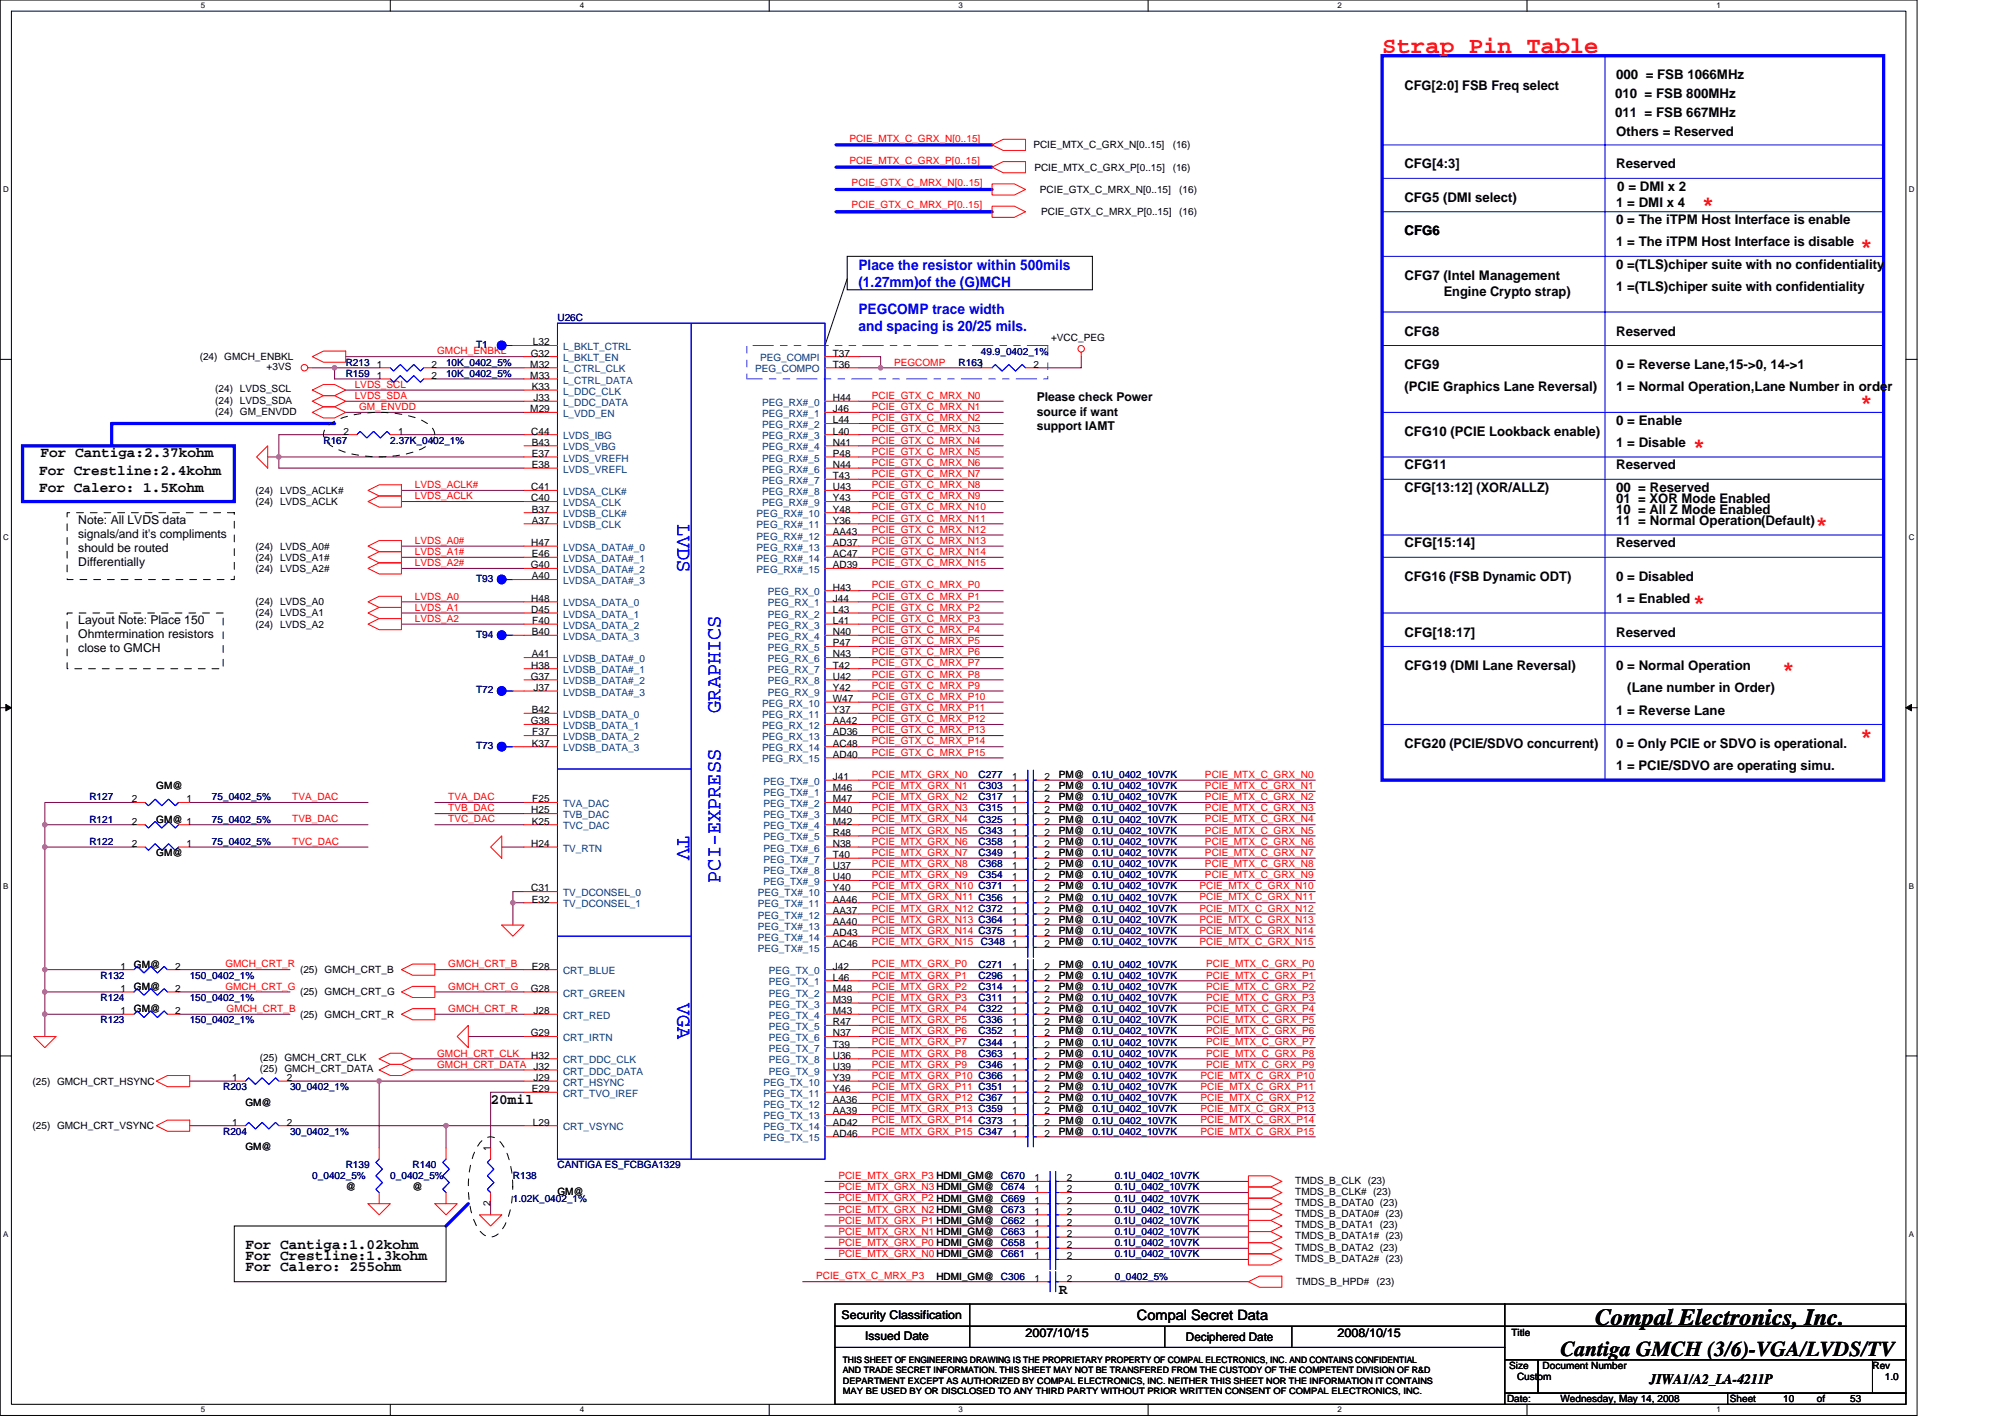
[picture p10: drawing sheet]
<svg xmlns="http://www.w3.org/2000/svg" width="297mm" height="210mm" viewBox="0 0 297 210" stroke-linecap="round" stroke-linejoin="round" font-family="sans-serif">
<defs><g id="words">
<g font-size="3.8" fill="#f00">
<text x="252.3" y="32.1">*</text>
<text x="275.8" y="38.2">*</text>
<text x="275.8" y="61.3">*</text>
<text x="251" y="67.9">*</text>
<text x="269.2" y="79.5">*</text>
<text x="251" y="91">*</text>
<text x="264.2" y="100.9">*</text>
<text x="275.8" y="110.8">*</text>
</g>
<text font-size="3.5" fill="#f00" x="204.8" y="7.9">Strap Pin Table</text>
<text font-size="3.5" x="236.3" y="196.3">Compal Electronics, Inc.</text>
<g font-size="3.1" fill="#00f">
<text x="100.4" y="77.6" transform="rotate(90 100.4 77.6)">LVDS</text>
<text x="106.7" y="105.6" transform="rotate(-90 106.7 105.6)">GRAPHICS</text>
<text x="100.4" y="123.8" transform="rotate(90 100.4 123.8)">TV</text>
<text x="106.7" y="130.8" transform="rotate(-90 106.7 130.8)">PCI-EXPRESS</text>
<text x="100.4" y="148.6" transform="rotate(90 100.4 148.6)">VGA</text>
</g>
<text font-size="3.1" x="231.2" y="200.9">Cantiga GMCH (3/6)-VGA/LVDS/TV</text>
<g font-size="2.1" fill="#00f">
<text x="127.2" y="40">Place the resistor within 500mils</text>
<text x="127.2" y="46.6">PEGCOMP trace width</text>
<text x="127.2" y="42.5">(1.27mm)of the (G)MCH</text>
<text x="127.2" y="49.1">and spacing is 20/25 mils.</text>
</g>
<g font-size="2.1">
<text x="5.8" y="70.3">For Crestline:2.4kohm</text>
<text x="6" y="67.6">For Cantiga:2.37kohm</text>
<text x="5.8" y="72.9">For Calero: 1.5Kohm</text>
<text x="72.7" y="163.6">20mil</text>
<text x="36.4" y="185">For Cantiga:1.02kohm</text>
<text x="36.4" y="188.3">For Calero: 255ohm</text>
<text x="36.4" y="186.7">For Crestline:1.3kohm</text>
<text x="156.9" y="191.6">R</text>
<text x="168.4" y="195.6">Compal Secret Data</text>
<text x="244.4" y="205">JIWA1/A2_LA-4211P</text>
</g>
<g font-size="2">
<text x="239.4" y="11.7">000 = FSB 1066MHz</text>
<text x="208.1" y="13.4">CFG[2:0] FSB Freq select</text>
<text x="239.3" y="17.4">011 = FSB 667MHz</text>
<text x="239.3" y="14.6">010 = FSB 800MHz</text>
<text x="239.4" y="20.2">Others = Reserved</text>
<text x="208.1" y="25">CFG[4:3]</text>
<text x="208.1" y="29.9">CFG5 (DMI select)</text>
<text x="239.4" y="25">Reserved</text>
<text x="239.6" y="28.3">0 = DMI x 2</text>
<text x="208.1" y="34.9">CFG6</text>
<text x="239.4" y="33.2">0 = The iTPM Host Interface is enable</text>
<text x="239.4" y="30.7">1 = DMI x 4</text>
<text x="208.1" y="41.5">CFG7 (Intel Management</text>
<text x="239.4" y="36.5">1 = The iTPM Host Interface is disable</text>
<text x="239.4" y="39.8">0 =(TLS)chiper suite with no confidentiality</text>
<text x="213.9" y="43.8">Engine Crypto strap)</text>
<text x="239.4" y="43.1">1 =(TLS)chiper suite with confidentiality</text>
<text x="208.1" y="49.7">CFG8</text>
<text x="239.4" y="49.7">Reserved</text>
<text x="208.1" y="54.7">CFG9</text>
<text x="208.1" y="58">(PCIE Graphics Lane Reversal)</text>
<text x="239.4" y="54.7">0 = Reverse Lane,15-&gt;0, 14-&gt;1</text>
<text x="239.4" y="58">1 = Normal Operation,Lane Number in order</text>
<text x="208.1" y="64.6">CFG10 (PCIE Lookback enable)</text>
<text x="239.4" y="62.9">0 = Enable</text>
<text x="208.1" y="69.5">CFG11</text>
<text x="239.4" y="66.2">1 = Disable</text>
<text x="239.4" y="69.5">Reserved</text>
<text x="208.1" y="72.8">CFG[13:12] (XOR/ALLZ)</text>
<text x="239.4" y="76.1">10 = All Z Mode Enabled</text>
<text x="239.4" y="72.8">00 = Reserved</text>
<text x="239.4" y="74.5">01 = XOR Mode Enabled</text>
<text x="239.4" y="77.8">11 = Normal Operation(Default)</text>
<text x="208.1" y="81.1">CFG[15:14]</text>
<text x="239.4" y="81.1">Reserved</text>
<text x="208.1" y="86">CFG16 (FSB Dynamic ODT)</text>
<text x="239.4" y="89.3">1 = Enabled</text>
<text x="239.4" y="86">0 = Disabled</text>
<text x="208.1" y="94.3">CFG[18:17]</text>
<text x="239.4" y="94.3">Reserved</text>
<text x="208.1" y="99.3">CFG19 (DMI Lane Reversal)</text>
<text x="239.4" y="99.3">0 = Normal Operation</text>
<text x="239.4" y="105.9">1 = Reverse Lane</text>
<text x="241.1" y="102.6">(Lane number in Order)</text>
<text x="208.1" y="110.8">CFG20 (PCIE/SDVO concurrent)</text>
<text x="239.4" y="110.8">0 = Only PCIE or SDVO is operational.</text>
<text x="239.4" y="114.1">1 = PCIE/SDVO are operating simu.</text>
</g>
<g font-size="1.8">
<text x="153.6" y="59.4">Please check Power</text>
<text x="153.6" y="61.6">source if want</text>
<text x="153.6" y="63.7">support IAMT</text>
<text x="11.6" y="77.6">Note: All LVDS data</text>
<text x="11.6" y="79.7">signals/and it's compliments</text>
<text x="11.6" y="81.8">should be routed</text>
<text x="11.6" y="83.9">Differentially</text>
<text x="11.6" y="92.4">Layout Note: Place 150</text>
<text x="11.6" y="94.5">Ohmtermination resistors</text>
<text x="11.6" y="96.6">close to GMCH</text>
<text x="124.7" y="195.4">Security Classification</text>
<text x="128.2" y="198.5">Issued Date</text>
<text x="151.9" y="198.1">2007/10/15</text>
<text x="175.7" y="198.7">Deciphered Date</text>
<text x="198.2" y="198.1">2008/10/15</text>
</g>
<g font-size="1.5" fill="#f00">
<text x="125.8" y="21">PCIE_MTX_C_GRX_N[0..15]</text>
<text x="125.8" y="24.3">PCIE_MTX_C_GRX_P[0..15]</text>
<text x="126.2" y="27.6">PCIE_GTX_C_MRX_N[0..15]</text>
<text x="126.2" y="30.9">PCIE_GTX_C_MRX_P[0..15]</text>
<text x="64.8" y="52.5">GMCH_ENBKL</text>
<text x="52.6" y="59.1">LVDS_SDA</text>
<text x="52.6" y="57.4">LVDS_SCL</text>
<text x="129.2" y="59.1">PCIE_GTX_C_MRX_N0</text>
<text x="132.5" y="54.1">PEGCOMP</text>
<text x="53.2" y="60.7">GM_ENVDD</text>
<text x="129.2" y="60.7">PCIE_GTX_C_MRX_N1</text>
<text x="129.2" y="64.1">PCIE_GTX_C_MRX_N3</text>
<text x="129.2" y="62.4">PCIE_GTX_C_MRX_N2</text>
<text x="129.2" y="65.7">PCIE_GTX_C_MRX_N4</text>
<text x="129.2" y="67.4">PCIE_GTX_C_MRX_N5</text>
<text x="129.2" y="70.7">PCIE_GTX_C_MRX_N7</text>
<text x="129.2" y="69">PCIE_GTX_C_MRX_N6</text>
<text x="61.5" y="72.3">LVDS_ACLK#</text>
<text x="61.5" y="74">LVDS_ACLK</text>
<text x="129.2" y="77.3">PCIE_GTX_C_MRX_N11</text>
<text x="129.2" y="72.3">PCIE_GTX_C_MRX_N8</text>
<text x="129.2" y="75.6">PCIE_GTX_C_MRX_N10</text>
<text x="129.2" y="74">PCIE_GTX_C_MRX_N9</text>
<text x="61.5" y="82.2">LVDS_A1#</text>
<text x="61.5" y="83.9">LVDS_A2#</text>
<text x="61.5" y="80.6">LVDS_A0#</text>
<text x="129.2" y="82.2">PCIE_GTX_C_MRX_N14</text>
<text x="129.2" y="78.9">PCIE_GTX_C_MRX_N12</text>
<text x="129.2" y="80.6">PCIE_GTX_C_MRX_N13</text>
<text x="129.2" y="83.9">PCIE_GTX_C_MRX_N15</text>
<text x="61.5" y="88.8">LVDS_A0</text>
<text x="129.2" y="88.8">PCIE_GTX_C_MRX_P1</text>
<text x="129.2" y="87.2">PCIE_GTX_C_MRX_P0</text>
<text x="61.5" y="90.5">LVDS_A1</text>
<text x="61.5" y="92.1">LVDS_A2</text>
<text x="129.2" y="92.1">PCIE_GTX_C_MRX_P3</text>
<text x="129.2" y="93.8">PCIE_GTX_C_MRX_P4</text>
<text x="129.2" y="95.4">PCIE_GTX_C_MRX_P5</text>
<text x="129.2" y="90.5">PCIE_GTX_C_MRX_P2</text>
<text x="129.2" y="100.4">PCIE_GTX_C_MRX_P8</text>
<text x="129.2" y="98.7">PCIE_GTX_C_MRX_P7</text>
<text x="129.2" y="97.1">PCIE_GTX_C_MRX_P6</text>
<text x="129.2" y="105.3">PCIE_GTX_C_MRX_P11</text>
<text x="129.2" y="102">PCIE_GTX_C_MRX_P9</text>
<text x="129.2" y="103.7">PCIE_GTX_C_MRX_P10</text>
<text x="129.2" y="107">PCIE_GTX_C_MRX_P12</text>
<text x="129.2" y="110.3">PCIE_GTX_C_MRX_P14</text>
<text x="129.2" y="111.9">PCIE_GTX_C_MRX_P15</text>
<text x="129.2" y="108.6">PCIE_GTX_C_MRX_P13</text>
<text x="43.3" y="118.5">TVA_DAC</text>
<text x="66.4" y="118.5">TVA_DAC</text>
<text x="129.2" y="118.5">PCIE_MTX_GRX_N2</text>
<text x="129.2" y="116.9">PCIE_MTX_GRX_N1</text>
<text x="129.2" y="115.2">PCIE_MTX_GRX_N0</text>
<text x="178.5" y="116.9">PCIE_MTX_C_GRX_N1</text>
<text x="178.5" y="118.5">PCIE_MTX_C_GRX_N2</text>
<text x="178.5" y="115.2">PCIE_MTX_C_GRX_N0</text>
<text x="43.3" y="121.8">TVB_DAC</text>
<text x="43.3" y="125.1">TVC_DAC</text>
<text x="66.4" y="121.8">TVC_DAC</text>
<text x="66.4" y="120.2">TVB_DAC</text>
<text x="129.2" y="121.8">PCIE_MTX_GRX_N4</text>
<text x="129.2" y="120.2">PCIE_MTX_GRX_N3</text>
<text x="129.2" y="123.5">PCIE_MTX_GRX_N5</text>
<text x="129.2" y="125.1">PCIE_MTX_GRX_N6</text>
<text x="178.5" y="121.8">PCIE_MTX_C_GRX_N4</text>
<text x="178.5" y="123.5">PCIE_MTX_C_GRX_N5</text>
<text x="178.5" y="120.2">PCIE_MTX_C_GRX_N3</text>
<text x="178.5" y="125.1">PCIE_MTX_C_GRX_N6</text>
<text x="129.2" y="126.8">PCIE_MTX_GRX_N7</text>
<text x="129.2" y="128.4">PCIE_MTX_GRX_N8</text>
<text x="129.2" y="130.1">PCIE_MTX_GRX_N9</text>
<text x="129.2" y="131.7">PCIE_MTX_GRX_N10 C371</text>
<text x="177.7" y="131.7">PCIE_MTX_C_GRX_N10</text>
<text x="178.5" y="126.8">PCIE_MTX_C_GRX_N7</text>
<text x="178.5" y="128.4">PCIE_MTX_C_GRX_N8</text>
<text x="178.5" y="130.1">PCIE_MTX_C_GRX_N9</text>
<text x="129.2" y="133.4">PCIE_MTX_GRX_N11 C356</text>
<text x="129.2" y="135">PCIE_MTX_GRX_N12 C372</text>
<text x="129.2" y="136.7">PCIE_MTX_GRX_N13 C364</text>
<text x="177.7" y="135">PCIE_MTX_C_GRX_N12</text>
<text x="177.7" y="133.4">PCIE_MTX_C_GRX_N11</text>
<text x="177.7" y="136.7">PCIE_MTX_C_GRX_N13</text>
<text x="33.4" y="143.3">GMCH_CRT_R</text>
<text x="66.4" y="143.3">GMCH_CRT_B</text>
<text x="129.2" y="140">PCIE_MTX_GRX_N15</text>
<text x="129.2" y="138.3">PCIE_MTX_GRX_N14 C375</text>
<text x="129.2" y="143.3">PCIE_MTX_GRX_P0</text>
<text x="177.7" y="138.3">PCIE_MTX_C_GRX_N14</text>
<text x="177.7" y="140">PCIE_MTX_C_GRX_N15</text>
<text x="178.7" y="143.3">PCIE_MTX_C_GRX_P0</text>
<text x="33.4" y="146.6">GMCH_CRT_G</text>
<text x="33.6" y="149.9">GMCH_CRT_B</text>
<text x="66.4" y="149.9">GMCH_CRT_R</text>
<text x="66.4" y="146.6">GMCH_CRT_G</text>
<text x="129.2" y="144.9">PCIE_MTX_GRX_P1</text>
<text x="129.2" y="146.6">PCIE_MTX_GRX_P2</text>
<text x="129.2" y="148.3">PCIE_MTX_GRX_P3</text>
<text x="129.2" y="149.9">PCIE_MTX_GRX_P4</text>
<text x="178.7" y="144.9">PCIE_MTX_C_GRX_P1</text>
<text x="178.7" y="146.6">PCIE_MTX_C_GRX_P2</text>
<text x="178.7" y="149.9">PCIE_MTX_C_GRX_P4</text>
<text x="178.7" y="148.3">PCIE_MTX_C_GRX_P3</text>
<text x="129.2" y="154.9">PCIE_MTX_GRX_P7</text>
<text x="129.2" y="151.6">PCIE_MTX_GRX_P5</text>
<text x="129.2" y="153.2">PCIE_MTX_GRX_P6</text>
<text x="178.7" y="154.9">PCIE_MTX_C_GRX_P7</text>
<text x="178.7" y="151.6">PCIE_MTX_C_GRX_P5</text>
<text x="178.7" y="153.2">PCIE_MTX_C_GRX_P6</text>
<text x="64.8" y="158.2">GMCH_CRT_DATA</text>
<text x="64.8" y="156.5">GMCH_CRT_CLK</text>
<text x="129.2" y="156.5">PCIE_MTX_GRX_P8</text>
<text x="129.2" y="161.5">PCIE_MTX_GRX_P11 C351</text>
<text x="129.2" y="159.8">PCIE_MTX_GRX_P10 C366</text>
<text x="129.2" y="158.2">PCIE_MTX_GRX_P9</text>
<text x="177.9" y="159.8">PCIE_MTX_C_GRX_P10</text>
<text x="177.9" y="161.5">PCIE_MTX_C_GRX_P11</text>
<text x="178.7" y="158.2">PCIE_MTX_C_GRX_P9</text>
<text x="178.7" y="156.5">PCIE_MTX_C_GRX_P8</text>
<text x="129.2" y="166.4">PCIE_MTX_GRX_P14 C373</text>
<text x="129.2" y="164.8">PCIE_MTX_GRX_P13 C359</text>
<text x="129.2" y="163.1">PCIE_MTX_GRX_P12 C367</text>
<text x="177.9" y="163.1">PCIE_MTX_C_GRX_P12</text>
<text x="177.9" y="164.8">PCIE_MTX_C_GRX_P13</text>
<text x="177.9" y="166.4">PCIE_MTX_C_GRX_P14</text>
<text x="129.2" y="168.1">PCIE_MTX_GRX_P15 C347</text>
<text x="177.9" y="168.1">PCIE_MTX_C_GRX_P15</text>
<text x="124.2" y="174.7">PCIE_MTX_GRX_P3 HDMI_GM@</text>
<text x="124.2" y="179.6">PCIE_MTX_GRX_N2 HDMI_GM@</text>
<text x="124.2" y="178">PCIE_MTX_GRX_P2 HDMI_GM@</text>
<text x="124.2" y="176.3">PCIE_MTX_GRX_N3 HDMI_GM@</text>
<text x="124.2" y="181.3">PCIE_MTX_GRX_P1 HDMI_GM@</text>
<text x="124.2" y="184.6">PCIE_MTX_GRX_P0 HDMI_GM@</text>
<text x="124.2" y="182.9">PCIE_MTX_GRX_N1 HDMI_GM@</text>
<text x="120.9" y="189.5">PCIE_GTX_C_MRX_P3</text>
<text x="124.2" y="186.2">PCIE_MTX_GRX_N0 HDMI_GM@</text>
</g>
<g font-size="1.5">
<text x="153.1" y="22">PCIE_MTX_C_GRX_N[0..15]</text>
<text x="173.7" y="22">(16)</text>
<text x="153.2" y="25.3">PCIE_MTX_C_GRX_P[0..15]</text>
<text x="154.1" y="28.6">PCIE_GTX_C_MRX_N[0..15]</text>
<text x="173.7" y="25.3">(16)</text>
<text x="174.7" y="28.6">(16)</text>
<text x="154.2" y="31.9">PCIE_GTX_C_MRX_P[0..15]</text>
<text x="174.7" y="31.9">(16)</text>
<text x="29.6" y="53.3">(24) GMCH_ENBKL</text>
<text x="78.6" y="52.8">G32</text>
<text x="78.9" y="51.2">L32</text>
<text x="123.4" y="52.8">T37</text>
<text x="155.7" y="50.5">+VCC_PEG</text>
<text x="31.9" y="59.8">(24) LVDS_SDA</text>
<text x="31.9" y="58.1">(24) LVDS_SCL</text>
<text x="39.5" y="54.8">+3VS</text>
<text x="55.8" y="54.5">1</text>
<text x="55.8" y="56.1">1</text>
<text x="63.9" y="54.5">2</text>
<text x="63.9" y="56.1">2</text>
<text x="78.6" y="54.5">M32</text>
<text x="78.6" y="56.1">M33</text>
<text x="78.8" y="57.8">K33</text>
<text x="79" y="59.4">J33</text>
<text x="123.4" y="59.4">H44</text>
<text x="123.4" y="54.5">T36</text>
<text x="153.1" y="54.5">2</text>
<text x="31.9" y="61.4">(24) GM_ENVDD</text>
<text x="50.9" y="64.4">2</text>
<text x="59" y="64.4">1</text>
<text x="78.6" y="61.1">M29</text>
<text x="78.7" y="64.4">C44</text>
<text x="123.4" y="61.1">J46</text>
<text x="123.4" y="62.7">L44</text>
<text x="123.4" y="64.4">L40</text>
<text x="78.8" y="66">B43</text>
<text x="78.8" y="67.7">E37</text>
<text x="78.8" y="69.3">E38</text>
<text x="123.4" y="66">N41</text>
<text x="123.4" y="67.7">P48</text>
<text x="123.4" y="69.3">N44</text>
<text x="123.4" y="71">T43</text>
<text x="37.8" y="73.2">(24) LVDS_ACLK#</text>
<text x="37.8" y="74.8">(24) LVDS_ACLK</text>
<text x="78.7" y="72.6">C41</text>
<text x="78.7" y="74.3">C40</text>
<text x="78.8" y="75.9">B37</text>
<text x="78.8" y="77.6">A37</text>
<text x="123.4" y="72.6">U43</text>
<text x="123.4" y="74.3">Y43</text>
<text x="123.4" y="75.9">Y48</text>
<text x="123.4" y="77.6">Y36</text>
<text x="37.8" y="83.1">(24) LVDS_A1#</text>
<text x="37.8" y="81.4">(24) LVDS_A0#</text>
<text x="78.7" y="80.9">H47</text>
<text x="78.8" y="82.5">E46</text>
<text x="123.4" y="79.2">AA43</text>
<text x="123.4" y="80.9">AD37</text>
<text x="123.4" y="82.5">AC47</text>
<text x="37.8" y="84.7">(24) LVDS_A2#</text>
<text x="37.8" y="89.7">(24) LVDS_A0</text>
<text x="78.6" y="84.2">G40</text>
<text x="78.7" y="89.1">H48</text>
<text x="78.8" y="85.8">A40</text>
<text x="123.4" y="84.2">AD39</text>
<text x="123.4" y="87.5">H43</text>
<text x="123.4" y="89.1">J44</text>
<text x="37.8" y="91.3">(24) LVDS_A1</text>
<text x="37.8" y="93">(24) LVDS_A2</text>
<text x="78.7" y="90.8">D45</text>
<text x="78.8" y="94.1">B40</text>
<text x="78.9" y="92.4">F40</text>
<text x="123.4" y="90.8">L43</text>
<text x="123.4" y="92.4">L41</text>
<text x="123.4" y="94.1">N40</text>
<text x="123.4" y="95.7">P47</text>
<text x="78.6" y="100.7">G37</text>
<text x="78.7" y="99">H38</text>
<text x="78.8" y="97.4">A41</text>
<text x="123.4" y="97.4">N43</text>
<text x="123.4" y="99">T42</text>
<text x="123.4" y="100.7">U42</text>
<text x="78.6" y="107.3">G38</text>
<text x="78.8" y="105.6">B42</text>
<text x="79" y="102.3">J37</text>
<text x="123.4" y="104">W47</text>
<text x="123.4" y="105.6">Y37</text>
<text x="123.4" y="107.3">AA42</text>
<text x="123.4" y="102.3">Y42</text>
<text x="78.8" y="110.6">K37</text>
<text x="78.9" y="108.9">F37</text>
<text x="123.4" y="108.9">AD36</text>
<text x="123.4" y="110.6">AC48</text>
<text x="123.4" y="112.2">AD40</text>
<text x="19.5" y="118.9">2</text>
<text x="23.2" y="116.9">GM@</text>
<text x="27.6" y="118.9">1</text>
<text x="78.9" y="118.9">F25</text>
<text x="123.4" y="115.5">J41</text>
<text x="123.4" y="117.2">M46</text>
<text x="123.4" y="118.9">M47</text>
<text x="149.9" y="115.5">1</text>
<text x="149.9" y="117.2">1</text>
<text x="149.9" y="118.9">1</text>
<text x="154.7" y="115.5">2</text>
<text x="154.7" y="117.2">2</text>
<text x="154.7" y="118.9">2</text>
<text x="156.9" y="115.3">PM@</text>
<text x="156.9" y="116.9">PM@</text>
<text x="156.9" y="118.6">PM@</text>
<text x="19.5" y="125.5">2</text>
<text x="19.5" y="122.2">2</text>
<text x="23.2" y="121.9">GM@ 1</text>
<text x="27.6" y="125.5">1</text>
<text x="78.7" y="120.5">H25</text>
<text x="78.7" y="125.5">H24</text>
<text x="78.8" y="122.2">K25</text>
<text x="123.4" y="120.5">M40</text>
<text x="123.4" y="122.2">M42</text>
<text x="123.4" y="123.8">R48</text>
<text x="123.4" y="125.5">N38</text>
<text x="149.9" y="125.5">1</text>
<text x="149.9" y="120.5">1</text>
<text x="149.9" y="123.8">1</text>
<text x="149.9" y="122.2">1</text>
<text x="154.7" y="125.5">2</text>
<text x="154.7" y="120.5">2</text>
<text x="154.7" y="123.8">2</text>
<text x="154.7" y="122.2">2</text>
<text x="156.9" y="125.2">PM@</text>
<text x="156.9" y="120.2">PM@</text>
<text x="156.9" y="123.5">PM@</text>
<text x="156.9" y="121.9">PM@</text>
<text x="23.2" y="126.8">GM@</text>
<text x="123.4" y="127.1">T40</text>
<text x="123.4" y="128.8">U37</text>
<text x="123.4" y="130.4">U40</text>
<text x="149.9" y="128.8">1</text>
<text x="149.9" y="130.4">1</text>
<text x="149.9" y="127.1">1</text>
<text x="154.7" y="128.8">2</text>
<text x="154.7" y="130.4">2</text>
<text x="154.7" y="127.1">2</text>
<text x="156.9" y="128.5">PM@</text>
<text x="156.9" y="131.8">PM@</text>
<text x="156.9" y="130.1">PM@</text>
<text x="156.9" y="126.8">PM@</text>
<text x="78.7" y="132.1">C31</text>
<text x="78.8" y="133.7">E32</text>
<text x="123.4" y="132.1">Y40</text>
<text x="123.4" y="133.7">AA46</text>
<text x="123.4" y="135.4">AA37</text>
<text x="123.4" y="137">AA40</text>
<text x="149.9" y="132.1">1</text>
<text x="149.9" y="137">1</text>
<text x="149.9" y="135.4">1</text>
<text x="149.9" y="133.7">1</text>
<text x="154.7" y="132.1">2</text>
<text x="154.7" y="137">2</text>
<text x="154.7" y="135.4">2</text>
<text x="154.7" y="133.7">2</text>
<text x="156.9" y="136.7">PM@</text>
<text x="156.9" y="135.1">PM@</text>
<text x="156.9" y="133.4">PM@</text>
<text x="17.9" y="143.6">1</text>
<text x="19.9" y="143.3">GM@</text>
<text x="26" y="143.6">2</text>
<text x="78.8" y="143.6">E28</text>
<text x="123.4" y="143.6">J42</text>
<text x="123.4" y="138.7">AD43</text>
<text x="123.4" y="140.3">AC46</text>
<text x="149.9" y="140.3">1</text>
<text x="149.9" y="143.6">1</text>
<text x="149.9" y="138.7">1</text>
<text x="154.7" y="140.3">2</text>
<text x="154.7" y="143.6">2</text>
<text x="154.7" y="138.7">2</text>
<text x="156.9" y="143.3">PM@</text>
<text x="156.9" y="138.4">PM@</text>
<text x="156.9" y="140">PM@</text>
<text x="17.9" y="146.9">1</text>
<text x="19.9" y="149.9">GM@</text>
<text x="19.9" y="146.6">GM@</text>
<text x="26" y="146.9">2</text>
<text x="44.4" y="144.1">(25) GMCH_CRT_B</text>
<text x="44.4" y="147.4">(25) GMCH_CRT_G</text>
<text x="78.6" y="146.9">G28</text>
<text x="123.4" y="145.3">L46</text>
<text x="123.4" y="146.9">M48</text>
<text x="123.4" y="148.6">M39</text>
<text x="149.9" y="148.6">1</text>
<text x="149.9" y="145.3">1</text>
<text x="149.9" y="146.9">1</text>
<text x="154.7" y="148.6">2</text>
<text x="154.7" y="145.3">2</text>
<text x="154.7" y="146.9">2</text>
<text x="156.9" y="148.3">PM@</text>
<text x="156.9" y="145">PM@</text>
<text x="156.9" y="146.6">PM@</text>
<text x="156.9" y="149.9">PM@</text>
<text x="17.9" y="150.2">1</text>
<text x="26" y="150.2">2</text>
<text x="44.4" y="150.7">(25) GMCH_CRT_R</text>
<text x="78.6" y="153.5">G29</text>
<text x="79" y="150.2">J28</text>
<text x="123.4" y="150.2">M43</text>
<text x="123.4" y="151.9">R47</text>
<text x="123.4" y="153.5">N37</text>
<text x="123.4" y="155.2">T39</text>
<text x="149.9" y="153.5">1</text>
<text x="149.9" y="155.2">1</text>
<text x="149.9" y="151.9">1</text>
<text x="149.9" y="150.2">1</text>
<text x="154.7" y="153.5">2</text>
<text x="154.7" y="155.2">2</text>
<text x="154.7" y="151.9">2</text>
<text x="154.7" y="150.2">2</text>
<text x="156.9" y="153.2">PM@</text>
<text x="156.9" y="154.9">PM@</text>
<text x="156.9" y="151.6">PM@</text>
<text x="4.8" y="160.7">(25) GMCH_CRT_HSYNC</text>
<text x="34.4" y="160.1">1</text>
<text x="38.5" y="158.8">(25) GMCH_CRT_DATA</text>
<text x="38.5" y="157.2">(25) GMCH_CRT_CLK</text>
<text x="42.5" y="160.1">2</text>
<text x="78.7" y="156.8">H32</text>
<text x="78.8" y="161.8">E29</text>
<text x="79" y="158.5">J32</text>
<text x="79" y="160.1">J29</text>
<text x="123.4" y="160.1">Y39</text>
<text x="123.4" y="161.8">Y46</text>
<text x="123.4" y="156.8">U36</text>
<text x="123.4" y="158.5">U39</text>
<text x="149.9" y="160.1">1</text>
<text x="149.9" y="158.5">1</text>
<text x="149.9" y="161.8">1</text>
<text x="149.9" y="156.8">1</text>
<text x="154.7" y="160.1">2</text>
<text x="154.7" y="158.5">2</text>
<text x="154.7" y="161.8">2</text>
<text x="154.7" y="156.8">2</text>
<text x="156.9" y="159.8">PM@</text>
<text x="156.9" y="158.2">PM@</text>
<text x="156.9" y="161.5">PM@</text>
<text x="156.9" y="156.5">PM@</text>
<text x="4.8" y="167.3">(25) GMCH_CRT_VSYNC</text>
<text x="34.4" y="166.7">1</text>
<text x="36.4" y="163.8">GM@</text>
<text x="42.5" y="166.7">2</text>
<text x="78.9" y="166.7">L29</text>
<text x="123.4" y="163.4">AA36</text>
<text x="123.4" y="165.1">AA39</text>
<text x="123.4" y="166.7">AD42</text>
<text x="149.9" y="163.4">1</text>
<text x="149.9" y="165.1">1</text>
<text x="149.9" y="166.7">1</text>
<text x="154.7" y="163.4">2</text>
<text x="154.7" y="165.1">2</text>
<text x="154.7" y="166.7">2</text>
<text x="156.9" y="163.1">PM@</text>
<text x="156.9" y="164.8">PM@</text>
<text x="156.9" y="166.4">PM@</text>
<text x="36.4" y="170.4">GM@</text>
<text x="72.7" y="170.5" transform="rotate(-90 72.7 170.5)">1</text>
<text x="123.4" y="168.4">AD46</text>
<text x="149.9" y="168.4">1</text>
<text x="154.7" y="168.4">2</text>
<text x="156.9" y="168.1">PM@</text>
<text x="51.2" y="176.3">@</text>
<text x="61.1" y="176.3">@</text>
<text x="72.7" y="178.6" transform="rotate(-90 72.7 178.6)">2</text>
<text x="82.6" y="177">GM@</text>
<text x="153.2" y="175">1</text>
<text x="153.2" y="178.3">1</text>
<text x="153.2" y="179.9">1</text>
<text x="153.2" y="176.6">1</text>
<text x="158" y="175">2</text>
<text x="158" y="178.3">2</text>
<text x="158" y="179.9">2</text>
<text x="158" y="176.6">2</text>
<text x="191.9" y="175.3">TMDS_B_CLK (23)</text>
<text x="191.9" y="177">TMDS_B_CLK# (23)</text>
<text x="191.9" y="178.6">TMDS_B_DATA0 (23)</text>
<text x="153.2" y="181.6">1</text>
<text x="153.2" y="184.9">1</text>
<text x="153.2" y="183.2">1</text>
<text x="158" y="181.6">2</text>
<text x="158" y="184.9">2</text>
<text x="158" y="183.2">2</text>
<text x="191.9" y="180.3">TMDS_B_DATA0# (23)</text>
<text x="191.9" y="181.9">TMDS_B_DATA1 (23)</text>
<text x="191.9" y="183.6">TMDS_B_DATA1# (23)</text>
<text x="191.9" y="185.3">TMDS_B_DATA2 (23)</text>
<text x="138.7" y="189.5">HDMI_GM@</text>
<text x="153.2" y="189.8">1</text>
<text x="153.2" y="186.5">1</text>
<text x="158" y="189.8">2</text>
<text x="158" y="186.5">2</text>
<text x="191.9" y="186.9">TMDS_B_DATA2# (23)</text>
<text x="192" y="190.4">TMDS_B_HPD#</text>
<text x="203.9" y="190.4">(23)</text>
<text x="223.9" y="198">Title</text>
<text x="223.6" y="202.8">Size</text>
<text x="228.5" y="202.8">Document Number</text>
<text x="277.4" y="202.8">Rev</text>
<text x="223.3" y="207.7">Date:</text>
<text x="224.7" y="204.4">Custom</text>
<text x="231.2" y="207.7">Wednesday, May 14, 2008</text>
<text x="256.3" y="207.7">Sheet</text>
<text x="264.2" y="207.7">10</text>
<text x="269.2" y="207.7">of</text>
<text x="274.1" y="207.7">53</text>
<text x="279.2" y="204.4">1.0</text>
</g>
<g font-size="1.5" fill="#000080">
<text x="82.6" y="47.6">U26C</text>
<text x="70.5" y="51.5">T1</text>
<text x="145.3" y="52.5">49.9_0402_1%</text>
<text x="51.2" y="54.2">R213</text>
<text x="51.2" y="55.8">R159</text>
<text x="66.1" y="54.2">10K_0402_5%</text>
<text x="66.1" y="55.8">10K_0402_5%</text>
<text x="142" y="54.2">R1631</text>
<text x="47.9" y="65.7">R167</text>
<text x="57.8" y="65.7">2.37K_0402_1%</text>
<text x="70.5" y="86.2">T93</text>
<text x="70.5" y="94.4">T94</text>
<text x="70.5" y="102.7">T72</text>
<text x="70.5" y="111">T73</text>
<text x="13.2" y="118.6">R127</text>
<text x="31.4" y="118.6">75_0402_5%</text>
<text x="145" y="115.3">C277</text>
<text x="145" y="116.9">C303</text>
<text x="145" y="118.6">C317</text>
<text x="161.8" y="115.3">0.1U_0402_10V7K</text>
<text x="161.8" y="116.9">0.1U_0402_10V7K</text>
<text x="161.8" y="118.6">0.1U_0402_10V7K</text>
<text x="13.2" y="125.2">R122</text>
<text x="13.2" y="121.9">R121</text>
<text x="31.4" y="125.2">75_0402_5%</text>
<text x="31.4" y="121.9">75_0402_5%</text>
<text x="145" y="125.2">C358</text>
<text x="145" y="120.2">C315</text>
<text x="145" y="123.5">C343</text>
<text x="145" y="121.9">C325</text>
<text x="161.8" y="125.2">0.1U_0402_10V7K</text>
<text x="161.8" y="120.2">0.1U_0402_10V7K</text>
<text x="161.8" y="123.5">0.1U_0402_10V7K</text>
<text x="161.8" y="121.9">0.1U_0402_10V7K</text>
<text x="145" y="128.5">C368</text>
<text x="145" y="130.1">C354</text>
<text x="145" y="126.8">C349</text>
<text x="161.8" y="128.5">0.1U_0402_10V7K</text>
<text x="161.8" y="131.8">0.1U_0402_10V7K</text>
<text x="161.8" y="130.1">0.1U_0402_10V7K</text>
<text x="161.8" y="126.8">0.1U_0402_10V7K</text>
<text x="161.8" y="136.7">0.1U_0402_10V7K</text>
<text x="161.8" y="135.1">0.1U_0402_10V7K</text>
<text x="161.8" y="133.4">0.1U_0402_10V7K</text>
<text x="145" y="143.3">C271</text>
<text x="145.3" y="140">C348</text>
<text x="161.8" y="143.3">0.1U_0402_10V7K</text>
<text x="161.8" y="138.4">0.1U_0402_10V7K</text>
<text x="161.8" y="140">0.1U_0402_10V7K</text>
<text x="14.9" y="145">R132</text>
<text x="14.9" y="148.3">R124</text>
<text x="28.1" y="145">150_0402_1%</text>
<text x="28.1" y="148.3">150_0402_1%</text>
<text x="145" y="148.3">C311</text>
<text x="145" y="145">C296</text>
<text x="145" y="146.6">C314</text>
<text x="145" y="149.9">C322</text>
<text x="161.8" y="148.3">0.1U_0402_10V7K</text>
<text x="161.8" y="145">0.1U_0402_10V7K</text>
<text x="161.8" y="146.6">0.1U_0402_10V7K</text>
<text x="161.8" y="149.9">0.1U_0402_10V7K</text>
<text x="14.9" y="151.6">R123</text>
<text x="28.1" y="151.6">150_0402_1%</text>
<text x="145" y="153.2">C352</text>
<text x="145" y="154.9">C344</text>
<text x="145" y="151.6">C336</text>
<text x="161.8" y="153.2">0.1U_0402_10V7K</text>
<text x="161.8" y="154.9">0.1U_0402_10V7K</text>
<text x="161.8" y="151.6">0.1U_0402_10V7K</text>
<text x="33.1" y="161.5">R203</text>
<text x="43" y="161.5">30_0402_1%</text>
<text x="145" y="158.2">C346</text>
<text x="145" y="156.5">C363</text>
<text x="161.8" y="159.8">0.1U_0402_10V7K</text>
<text x="161.8" y="158.2">0.1U_0402_10V7K</text>
<text x="161.8" y="161.5">0.1U_0402_10V7K</text>
<text x="161.8" y="156.5">0.1U_0402_10V7K</text>
<text x="161.8" y="163.1">0.1U_0402_10V7K</text>
<text x="161.8" y="164.8">0.1U_0402_10V7K</text>
<text x="161.8" y="166.4">0.1U_0402_10V7K</text>
<text x="33.1" y="168.1">R204</text>
<text x="43" y="168.1">30_0402_1%</text>
<text x="51.2" y="173">R139</text>
<text x="61.1" y="173">R140</text>
<text x="82.6" y="173">CANTIGA ES_FCBGA1329</text>
<text x="161.8" y="168.1">0.1U_0402_10V7K</text>
<text x="46.3" y="174.7">0_0402_5%</text>
<text x="57.8" y="174.7">0_0402_5%</text>
<text x="76" y="174.7">R138</text>
<text x="76" y="178">1.02K_0402_1%</text>
<text x="148.3" y="174.7">C670</text>
<text x="148.3" y="178">C669</text>
<text x="148.3" y="179.6">C673</text>
<text x="148.3" y="176.3">C674</text>
<text x="165.1" y="174.7">0.1U_0402_10V7K</text>
<text x="165.1" y="178">0.1U_0402_10V7K</text>
<text x="165.1" y="179.6">0.1U_0402_10V7K</text>
<text x="165.1" y="176.3">0.1U_0402_10V7K</text>
<text x="148.3" y="181.3">C662</text>
<text x="148.3" y="184.6">C658</text>
<text x="148.3" y="182.9">C663</text>
<text x="165.1" y="181.3">0.1U_0402_10V7K</text>
<text x="165.1" y="184.6">0.1U_0402_10V7K</text>
<text x="165.1" y="182.9">0.1U_0402_10V7K</text>
<text x="148.3" y="189.5">C306</text>
<text x="148.3" y="186.2">C661</text>
<text x="165.1" y="189.5">0_0402_5%</text>
<text x="165.1" y="186.2">0.1U_0402_10V7K</text>
</g>
<g font-size="1.5" fill="#004080">
<text x="83.4" y="51.9">L_BKLT_CTRL</text>
<text x="83.4" y="53.5">L_BKLT_EN</text>
<text x="112.6" y="53.5">PEG_COMPI</text>
<text x="83.4" y="55.2">L_CTRL_CLK</text>
<text x="83.4" y="56.8">L_CTRL_DATA</text>
<text x="83.4" y="58.5">L_DDC_CLK</text>
<text x="111.9" y="55.2">PEG_COMPO</text>
<text x="83.4" y="60.1">L_DDC_DATA</text>
<text x="83.4" y="61.8">L_VDD_EN</text>
<text x="83.4" y="65.1">LVDS_IBG</text>
<text x="112.9" y="60.1">PEG_RX#_0</text>
<text x="112.9" y="61.8">PEG_RX#_1</text>
<text x="112.9" y="63.4">PEG_RX#_2</text>
<text x="112.9" y="65.1">PEG_RX#_3</text>
<text x="83.4" y="66.7">LVDS_VBG</text>
<text x="83.4" y="68.4">LVDS_VREFH</text>
<text x="83.4" y="70">LVDS_VREFL</text>
<text x="112.9" y="66.7">PEG_RX#_4</text>
<text x="112.9" y="68.4">PEG_RX#_5</text>
<text x="112.9" y="70">PEG_RX#_6</text>
<text x="112.9" y="71.7">PEG_RX#_7</text>
<text x="83.4" y="73.3">LVDSA_CLK#</text>
<text x="83.4" y="75">LVDSA_CLK</text>
<text x="83.4" y="76.6">LVDSB_CLK#</text>
<text x="112.1" y="76.6">PEG_RX#_10</text>
<text x="112.9" y="73.3">PEG_RX#_8</text>
<text x="112.9" y="75">PEG_RX#_9</text>
<text x="83.4" y="78.3">LVDSB_CLK</text>
<text x="83.4" y="81.6">LVDSA_DATA#_0</text>
<text x="83.4" y="83.2">LVDSA_DATA#_1</text>
<text x="112.1" y="78.3">PEG_RX#_11</text>
<text x="112.1" y="79.9">PEG_RX#_12</text>
<text x="112.1" y="81.6">PEG_RX#_13</text>
<text x="112.1" y="83.2">PEG_RX#_14</text>
<text x="83.4" y="84.9">LVDSA_DATA#_2</text>
<text x="83.4" y="86.5">LVDSA_DATA#_3</text>
<text x="83.4" y="89.8">LVDSA_DATA_0</text>
<text x="112.1" y="84.9">PEG_RX#_15</text>
<text x="113.7" y="88.2">PEG_RX_0</text>
<text x="113.7" y="89.8">PEG_RX_1</text>
<text x="83.4" y="91.5">LVDSA_DATA_1</text>
<text x="83.4" y="93.1">LVDSA_DATA_2</text>
<text x="83.4" y="94.8">LVDSA_DATA_3</text>
<text x="113.7" y="91.5">PEG_RX_2</text>
<text x="113.7" y="93.1">PEG_RX_3</text>
<text x="113.7" y="94.8">PEG_RX_4</text>
<text x="83.4" y="98.1">LVDSB_DATA#_0</text>
<text x="83.4" y="99.7">LVDSB_DATA#_1</text>
<text x="83.4" y="101.4">LVDSB_DATA#_2</text>
<text x="113.7" y="96.4">PEG_RX_5</text>
<text x="113.7" y="98.1">PEG_RX_6</text>
<text x="113.7" y="99.7">PEG_RX_7</text>
<text x="113.7" y="101.4">PEG_RX_8</text>
<text x="83.4" y="103">LVDSB_DATA#_3</text>
<text x="83.4" y="106.3">LVDSB_DATA_0</text>
<text x="83.4" y="108">LVDSB_DATA_1</text>
<text x="112.9" y="104.7">PEG_RX_10</text>
<text x="112.9" y="106.3">PEG_RX_11</text>
<text x="112.9" y="108">PEG_RX_12</text>
<text x="113.7" y="103">PEG_RX_9</text>
<text x="83.4" y="109.6">LVDSB_DATA_2</text>
<text x="83.4" y="111.3">LVDSB_DATA_3</text>
<text x="112.9" y="109.6">PEG_RX_13</text>
<text x="112.9" y="111.3">PEG_RX_14</text>
<text x="112.9" y="112.9">PEG_RX_15</text>
<text x="83.4" y="119.5">TVA_DAC</text>
<text x="113.1" y="116.2">PEG_TX#_0</text>
<text x="113.1" y="117.9">PEG_TX#_1</text>
<text x="113.1" y="119.5">PEG_TX#_2</text>
<text x="83.4" y="121.2">TVB_DAC</text>
<text x="83.4" y="122.9">TVC_DAC</text>
<text x="113.1" y="121.2">PEG_TX#_3</text>
<text x="113.1" y="122.9">PEG_TX#_4</text>
<text x="113.1" y="124.5">PEG_TX#_5</text>
<text x="83.4" y="126.2">TV_RTN</text>
<text x="113.1" y="126.2">PEG_TX#_6</text>
<text x="113.1" y="127.8">PEG_TX#_7</text>
<text x="113.1" y="129.5">PEG_TX#_8</text>
<text x="113.1" y="131.1">PEG_TX#_9</text>
<text x="83.4" y="132.8">TV_DCONSEL_0</text>
<text x="83.4" y="134.4">TV_DCONSEL_1</text>
<text x="112.3" y="132.8">PEG_TX#_10</text>
<text x="112.3" y="134.4">PEG_TX#_11</text>
<text x="112.3" y="136.1">PEG_TX#_12</text>
<text x="112.3" y="137.7">PEG_TX#_13</text>
<text x="112.3" y="139.4">PEG_TX#_14</text>
<text x="112.3" y="141">PEG_TX#_15</text>
<text x="83.4" y="144.3">CRT_BLUE</text>
<text x="83.4" y="147.6">CRT_GREEN</text>
<text x="113.9" y="144.3">PEG_TX_0</text>
<text x="113.9" y="146">PEG_TX_1</text>
<text x="113.9" y="147.6">PEG_TX_2</text>
<text x="113.9" y="149.3">PEG_TX_3</text>
<text x="83.4" y="150.9">CRT_RED</text>
<text x="83.4" y="154.2">CRT_IRTN</text>
<text x="113.9" y="150.9">PEG_TX_4</text>
<text x="113.9" y="152.6">PEG_TX_5</text>
<text x="113.9" y="154.2">PEG_TX_6</text>
<text x="113.9" y="155.9">PEG_TX_7</text>
<text x="83.4" y="157.5">CRT_DDC_CLK</text>
<text x="83.4" y="159.2">CRT_DDC_DATA</text>
<text x="83.4" y="160.8">CRT_HSYNC</text>
<text x="113.1" y="160.8">PEG_TX_10</text>
<text x="113.9" y="157.5">PEG_TX_8</text>
<text x="113.9" y="159.2">PEG_TX_9</text>
<text x="83.4" y="162.5">CRT_TVO_IREF</text>
<text x="83.4" y="167.4">CRT_VSYNC</text>
<text x="113.1" y="162.5">PEG_TX_11</text>
<text x="113.1" y="164.1">PEG_TX_12</text>
<text x="113.1" y="165.8">PEG_TX_13</text>
<text x="113.1" y="167.4">PEG_TX_14</text>
<text x="113.1" y="169.1">PEG_TX_15</text>
</g>
<g font-size="1.3">
<text x="124.9" y="202">THIS SHEET OF ENGINEERING DRAWING IS THE PROPRIETARY PROPERTY OF COMPAL ELECTRONICS, INC. AND CONTAINS CONFIDENTIAL</text>
<text x="124.9" y="203.5">AND TRADE SECRET INFORMATION. THIS SHEET MAY NOT BE TRANSFERED FROM THE CUSTODY OF THE COMPETENT DIVISION OF R&amp;D</text>
<text x="124.9" y="205">DEPARTMENT EXCEPT AS AUTHORIZED BY COMPAL ELECTRONICS, INC. NEITHER THIS SHEET NOR THE INFORMATION IT CONTAINS</text>
<text x="124.9" y="206.5">MAY BE USED BY OR DISCLOSED TO ANY THIRD PARTY WITHOUT PRIOR WRITTEN CONSENT OF COMPAL ELECTRONICS, INC.</text>
</g>
<g font-size="1.2">
<text x="29.8" y="1.2">5</text>
<text x="85.9" y="1.2">4</text>
<text x="142" y="1.2">3</text>
<text x="198.2" y="1.2">2</text>
<text x="254.3" y="1.2">1</text>
<text x=".5" y="28.5">D</text>
<text x="282.8" y="28.5">D</text>
<text x=".5" y="80.1">C</text>
<text x="282.8" y="80.1">C</text>
<text x=".5" y="131.7">B</text>
<text x="282.8" y="131.7">B</text>
<text x=".5" y="183.2">A</text>
<text x="282.8" y="183.2">A</text>
<text x="29.8" y="209.2">5</text>
<text x="85.9" y="209.2">4</text>
<text x="142" y="209.2">3</text>
<text x="198.2" y="209.2">2</text>
<text x="254.3" y="209.2">1</text>
</g>
</g></defs>
<path d="M0 0h284v209.7h-284zM1.7 1.7h280.7v206.3h-280.7z" fill="none" stroke="#000" stroke-width=".15"/>
<g fill="#fff">
<path d="M29.8 .2h.6v1.3h-.6z"/>
<path d="M29.8 208.2h.6v1.3h-.6z"/>
</g>
<path d="M57.8 0v1.7M57.8 208v1.7" fill="none" stroke="#000" stroke-width=".15"/>
<g fill="#fff">
<path d="M85.9 .2h.6v1.3h-.6z"/>
<path d="M85.9 208.2h.6v1.3h-.6z"/>
</g>
<path d="M114 0v1.7M114 208v1.7" fill="none" stroke="#000" stroke-width=".15"/>
<g fill="#fff">
<path d="M142 .2h.7v1.3h-.7z"/>
<path d="M142 208.2h.7v1.3h-.7z"/>
</g>
<path d="M170.1 0v1.7M170.1 208v1.7" fill="none" stroke="#000" stroke-width=".15"/>
<g fill="#fff">
<path d="M198.2 .2h.6v1.3h-.6z"/>
<path d="M198.2 208.2h.6v1.3h-.6z"/>
</g>
<path d="M226.2 0v1.7M226.2 208v1.7" fill="none" stroke="#000" stroke-width=".15"/>
<g fill="#fff">
<path d="M254.3 .2h.6v1.3h-.6z"/>
<path d="M254.3 208.2h.6v1.3h-.6z"/>
<path d="M.5 27.4h.8v1.3h-.8z"/>
<path d="M282.8 27.4h.8v1.3h-.8z"/>
<path d="M.5 79h.8v1.3h-.8z"/>
<path d="M282.8 79h.8v1.3h-.8z"/>
</g>
<path d="M0 53.2h1.7M282.4 53.2h1.6" fill="none" stroke="#000" stroke-width=".15"/>
<g fill="#fff">
<path d="M.5 130.6h.7v1.3h-.7z"/>
<path d="M282.8 130.6h.7v1.3h-.7z"/>
</g>
<path d="M0 104.8h1.7M282.4 104.8h1.6" fill="none" stroke="#000" stroke-width=".15"/>
<path d="M.9 104.4l.8 .4-.8 .5zM282.4 104.8l.8-.4v.9z" fill="#000" stroke="#000" stroke-width=".15"/>
<g fill="#fff">
<path d="M.5 182.2h.7v1.3h-.7z"/>
<path d="M282.8 182.2h.7v1.3h-.7z"/>
</g>
<g fill="none" stroke="#000" stroke-width=".15">
<path d="M125.5 38h36.3v4.9h-36.3zM125.5 41.3l-3.3 9.9M0 156.4h1.7M282.4 156.4h1.6M34.7 181.6h31.4v8.3h-31.4zM123.7 193.2h99.2v3.3h-99.2zM123.7 196.5h99.2v3.1h-99.2zM123.7 199.6h99.2v8.4h-99.2zM143.7 193.2v6.4M172.6 196.5v3.1M191.4 196.5v3.1M222.9 193.2h59.5v3.3h-59.5z"/>
<path d="M222.9 196.5h59.5v4.9h-59.5zM222.9 206.4h33v1.6h-33zM222.9 201.4h5v5h-5zM227.9 201.4h49.5v5h-49.5zM255.9 206.4h26.5v1.6h-26.5zM277.4 201.4h5v5h-5z"/>
</g>
<g fill="none" stroke="#800040" stroke-width=".15">
<path d="M46.3 54.5h9.9M49.6 54.5v1.6h6.6M51.2 52.8h26.4M51.2 59.4h26.4M51.2 57.8h26.4M64.4 54.5h13.2M64.4 56.1h13.2M127.2 52.8h3.3v1.7M127.2 54.5h18.1M127.2 59.4h21.4M160.2 52.8v1.7h-6.6M39.7 67.7h37.9"/>
<path d="M51.2 61.1h26.4M51.2 64.4h-9.9v4.9h36.3M59.5 64.4h18.1M59.5 72.6h18.1M59.5 74.3h18.1M127.2 61.1h21.4M127.2 64.4h21.4M127.2 67.7h21.4M127.2 69.3h21.4M127.2 77.6h21.4M127.2 72.6h21.4M127.2 75.9h21.4"/>
<path d="M127.2 74.3h21.4M127.2 79.2h21.4M127.2 71h21.4M127.2 62.7h21.4M127.2 66h21.4M59.5 92.5h18.1M59.5 89.2h18.1M59.5 90.8h18.1M59.5 82.5h18.1M59.5 80.9h18.1M59.5 84.2h18.1M127.2 92.5h21.4"/>
<path d="M127.2 89.2h21.4M127.2 99.1h21.4M127.2 94.1h21.4M127.2 97.4h21.4M127.2 95.8h21.4M127.2 87.5h21.4M127.2 90.8h21.4M127.2 82.5h21.4M127.2 80.9h21.4M127.2 84.2h21.4M19.9 118.9h-13.3v3.3M28.1 118.9h26.4"/>
<path d="M64.4 118.9h13.2M127.2 105.7h21.4M127.2 102.4h21.4M127.2 100.7h21.4M127.2 104h21.4M127.2 107.3h21.4M127.2 110.6h21.4M127.2 112.3h21.4M127.2 109h21.4M127.2 118.9h23.1M127.2 117.2h23.1M127.2 115.6h23.1"/>
<path d="M155.2 118.9h39.7M155.2 117.2h39.7M155.2 115.6h39.7M19.9 122.2h-13.3v3.3M19.9 125.5h-13.3v18.1M28.1 125.5h26.4M28.1 122.2h26.4M64.4 122.2h13.2M64.4 120.5h13.2M74.3 125.5h3.3M76 133.7v3.3M77.6 132.1h-1.6v1.6h1.6"/>
<path d="M127.2 132.1h23.1M127.2 125.5h23.1M127.2 122.2h23.1M127.2 127.1h23.1M127.2 120.5h23.1M127.2 123.8h23.1M127.2 128.8h23.1M127.2 130.4h23.1M127.2 133.7h23.1M127.2 135.4h23.1M127.2 138.7h23.1M127.2 137h23.1"/>
<path d="M155.2 132.1h39.7M155.2 125.5h39.7M155.2 122.2h39.7M155.2 127.1h39.7M155.2 120.5h39.7M155.2 123.8h39.7M155.2 128.8h39.7M155.2 130.4h39.7M155.2 133.7h39.7M155.2 135.4h39.7M155.2 138.7h39.7M155.2 137h39.7"/>
<path d="M6.6 150.2h11.6M6.6 146.9h11.6M6.6 143.6h11.6M6.6 143.6v9.9M26.5 150.2h16.5M26.5 146.9h16.5M26.5 143.6h16.5M61.1 158.5h16.5M61.1 156.8h16.5M64.4 150.2h13.2M64.4 146.9h13.2M64.4 143.6h13.2"/>
<path d="M69.4 153.5h8.2M127.2 153.5h23.1M127.2 150.2h23.1M127.2 146.9h23.1M127.2 143.6h23.1M127.2 158.5h23.1M127.2 156.8h23.1M127.2 140.3h23.1M127.2 145.3h23.1M127.2 155.2h23.1M127.2 148.6h23.1M127.2 151.9h23.1"/>
<path d="M155.2 153.5h39.7M155.2 150.2h39.7M155.2 146.9h39.7M155.2 143.6h39.7M155.2 158.5h39.7M155.2 156.8h39.7M155.2 140.3h39.7M155.2 145.3h39.7M155.2 155.2h39.7M155.2 148.6h39.7M155.2 151.9h39.7M28.1 160.1h6.6"/>
<path d="M28.1 166.8h6.6M43 160.1h34.6M43 166.8h34.6M56.2 160.1v10M66.1 166.8v3.3M72.7 178.3v1.7M77.6 161.8h-4.9v8.3M122.2 175h31.4M122.2 176.7h31.4M122.2 178.3h31.4M122.2 180h31.4M127.2 161.8h23.1"/>
<path d="M127.2 160.1h23.1M127.2 166.8h23.1M127.2 168.4h23.1M127.2 165.1h23.1M127.2 163.4h23.1M155.2 161.8h39.7M155.2 160.1h39.7M155.2 166.8h39.7M155.2 168.4h39.7M155.2 165.1h39.7M155.2 163.4h39.7M158.5 175h26.5"/>
<path d="M158.5 176.7h26.5M158.5 178.3h26.5M158.5 180h26.5M118.9 189.9h34.7M122.2 181.6h31.4M122.2 183.3h31.4M122.2 184.9h31.4M122.2 186.6h31.4M158.5 181.6h26.5M158.5 183.3h26.5M158.5 184.9h26.5M158.5 186.6h26.5"/>
<path d="M158.5 189.9h26.5"/>
</g>
<g fill="#f0f" stroke="#f0f" stroke-width=".15">
<circle cx="76" cy="133.7" r=".33"/>
<circle cx="41.3" cy="67.7" r=".33"/>
<circle cx="6.6" cy="150.2" r=".33"/>
<circle cx="6.6" cy="146.9" r=".33"/>
<circle cx="130.5" cy="54.5" r=".33"/>
<circle cx="49.6" cy="54.5" r=".33"/>
<circle cx="66.1" cy="166.7" r=".33"/>
<circle cx="56.2" cy="160.1" r=".33"/>
<circle cx="6.6" cy="122.2" r=".33"/>
<circle cx="6.6" cy="125.5" r=".33"/>
<circle cx="6.6" cy="143.6" r=".33"/>
</g>
<path d="M204.8 8.3h74.3v107.3h-74.3zM123.9 24.8h23.1M123.9 21.5h23.1M123.9 28.1h23.1M123.9 31.4h23.1M3.3 66h31.4v8.3h-31.4zM49.6 62.7h-33.1v3.3M69.4 178.3l-3.3 3.3" fill="none" stroke="#00f" stroke-width=".49"/>
<g fill="none" stroke="#f00" stroke-width=".15">
<path d="M147 21.5l1.6-.9h3.3v1.7h-3.3zM147 30.5h3.3l1.6 .9-1.6 .8h-3.3zM147 27.2h3.3l1.6 .9-1.6 .8h-3.3zM147 24.8l1.6-.9h3.3v1.7h-3.3zM45.6 54.5h.7M46.3 52.8l1.6-.8h3.3v1.7h-3.3zM46.3 59.4l1.6-.8h1.7l1.6 .8-1.6 .9h-1.7zM46.3 57.8l1.6-.8h1.7l1.6 .8-1.6 .8h-1.7zM56.2 54.5h1.6M56.2 56.1h1.6M62.8 54.5h1.6M62.8 56.1h1.6"/>
<path d="M76 51.2h6.6M77.6 54.5h5M77.6 52.8h5M77.6 59.4h5M77.6 56.1h5M77.6 57.8h5M122.2 54.5h5M122.2 52.8h5M122.2 59.4h5M145.3 54.5h1.7M151.9 54.5h1.7M160.2 52.2v.6"/>
<path d="M39.7 66v3.3l-1.7-1.6zM46.3 61.1l1.6-.8h1.7l1.6 .8-1.6 .8h-1.7zM51.2 64.4h1.7M54.5 72.6l1.7-.8h3.3v1.7h-3.3zM54.5 74.3l1.7-.8h3.3v1.6h-3.3zM57.8 64.4h1.7M77.6 61.1h5M77.6 64.4h5M77.6 66h5M77.6 67.7h5M77.6 69.3h5M77.6 72.6h5"/>
<path d="M77.6 74.3h5M77.6 75.9h5M77.6 77.6h5M122.2 61.1h5M122.2 62.7h5M122.2 64.4h5M122.2 66h5M122.2 67.7h5M122.2 69.3h5M122.2 71h5M122.2 72.6h5M122.2 74.3h5"/>
<path d="M122.2 75.9h5M122.2 77.6h5M122.2 79.2h5M54.5 82.5l1.7-.8h3.3v1.7h-3.3zM54.5 84.2l1.7-.8h3.3v1.6h-3.3zM54.5 80.9l1.7-.8h3.3v1.6h-3.3zM54.5 90.8l1.7-.8h3.3v1.6h-3.3zM54.5 92.5l1.7-.9h3.3v1.7h-3.3zM54.5 89.2l1.7-.9h3.3v1.7h-3.3zM76 94.1h6.6M76 85.9h6.6M77.6 80.9h5"/>
<path d="M77.6 82.5h5M77.6 84.2h5M77.6 89.2h5M77.6 90.8h5M77.6 92.5h5M77.6 97.4h5M77.6 99.1h5M122.2 80.9h5M122.2 82.5h5M122.2 84.2h5M122.2 87.5h5M122.2 89.2h5"/>
<path d="M122.2 90.8h5M122.2 92.5h5M122.2 94.1h5M122.2 95.8h5M122.2 97.4h5M122.2 99.1h5M19.9 118.9h1.6M26.5 118.9h1.6M76 102.4h6.6M76 110.6h6.6M77.6 100.7h5M77.6 105.7h5"/>
<path d="M77.6 107.3h5M77.6 109h5M77.6 118.9h5M122.2 100.7h5M122.2 102.4h5M122.2 104h5M122.2 105.7h5M122.2 107.3h5M122.2 109h5M122.2 110.6h5M122.2 112.3h5M122.2 115.6h5"/>
<path d="M122.2 117.2h5M122.2 118.9h5M150.3 115.6h1.6M150.3 117.2h1.6M150.3 118.9h1.6M153.6 115.6h1.6M153.6 117.2h1.6M153.6 118.9h1.6M19.9 125.5h1.6M19.9 122.2h1.6M26.5 125.5h1.6M26.5 122.2h1.6"/>
<path d="M72.7 125.5l1.6-1.7v3.3zM74.3 137h3.3l-1.6 1.7zM77.6 125.5h5M77.6 120.5h5M77.6 122.2h5M77.6 132.1h5M77.6 133.7h5M122.2 125.5h5M122.2 120.5h5M122.2 122.2h5M122.2 123.8h5M122.2 127.1h5"/>
<path d="M122.2 128.8h5M122.2 130.4h5M122.2 132.1h5M122.2 133.7h5M122.2 135.4h5M122.2 137h5M122.2 138.7h5M150.3 125.5h1.6M150.3 120.5h1.6M150.3 122.2h1.6M150.3 123.8h1.6M150.3 127.1h1.6"/>
<path d="M150.3 128.8h1.6M150.3 130.4h1.6M150.3 132.1h1.6M150.3 133.7h1.6M150.3 135.4h1.6M150.3 137h1.6M150.3 138.7h1.6M153.6 125.5h1.6M153.6 120.5h1.6M153.6 122.2h1.6M153.6 123.8h1.6M153.6 127.1h1.6"/>
<path d="M153.6 128.8h1.6M153.6 130.4h1.6M153.6 132.1h1.6M153.6 133.7h1.6M153.6 135.4h1.6M153.6 137h1.6M153.6 138.7h1.6M5 153.5h3.3l-1.7 1.7zM18.2 143.6h1.7M18.2 146.9h1.7M18.2 150.2h1.7M24.8 143.6h1.7"/>
<path d="M24.8 146.9h1.7M24.8 150.2h1.7M56.2 158.5l1.6-.8h1.7l1.6 .8-1.6 .8h-1.7zM56.2 156.8l1.6-.8h1.7l1.6 .8-1.6 .9h-1.7zM59.5 143.6l1.6-.8h3.3v1.7h-3.3zM59.5 146.9l1.6-.8h3.3v1.7h-3.3zM59.5 150.2l1.6-.8h3.3v1.7h-3.3zM67.7 153.5l1.7-1.6v3.3zM77.6 143.6h5M77.6 146.9h5M77.6 150.2h5M77.6 153.5h5"/>
<path d="M77.6 156.8h5M77.6 158.5h5M122.2 143.6h5M122.2 140.3h5M122.2 145.3h5M122.2 146.9h5M122.2 148.6h5M122.2 150.2h5M122.2 151.9h5M122.2 153.5h5M122.2 155.2h5M122.2 156.8h5"/>
<path d="M122.2 158.5h5M150.3 143.6h1.6M150.3 140.3h1.6M150.3 145.3h1.6M150.3 146.9h1.6M150.3 148.6h1.6M150.3 150.2h1.6M150.3 151.9h1.6M150.3 153.5h1.6M150.3 155.2h1.6M150.3 156.8h1.6M150.3 158.5h1.6"/>
<path d="M153.6 143.6h1.6M153.6 140.3h1.6M153.6 145.3h1.6M153.6 146.9h1.6M153.6 148.6h1.6M153.6 150.2h1.6M153.6 151.9h1.6M153.6 153.5h1.6M153.6 155.2h1.6M153.6 156.8h1.6M153.6 158.5h1.6M23.2 166.8l1.6-.9h3.3v1.7h-3.3z"/>
<path d="M23.2 160.1l1.6-.8h3.3v1.7h-3.3zM34.7 160.1h1.7M34.7 166.8h1.7M41.3 160.1h1.7M41.3 166.8h1.7M54.5 178.3h3.3l-1.6 1.7zM56.2 170.1v1.6M56.2 176.7v1.6M64.4 178.3h3.3l-1.6 1.7zM66.1 170.1v1.6M66.1 176.7v1.6M71 180h3.3l-1.6 1.6z"/>
<path d="M72.7 170.1v1.6M72.7 176.7v1.6M77.6 160.1h5M77.6 161.8h5M77.6 166.8h5M122.2 163.4h5M122.2 160.1h5M122.2 161.8h5M122.2 165.1h5M122.2 166.8h5M122.2 168.4h5M150.3 163.4h1.6"/>
<path d="M150.3 160.1h1.6M150.3 161.8h1.6M150.3 165.1h1.6M150.3 166.8h1.6M150.3 168.4h1.6M153.6 163.4h1.6M153.6 160.1h1.6M153.6 161.8h1.6M153.6 165.1h1.6M153.6 166.8h1.6M153.6 168.4h1.6M153.6 175h1.6"/>
<path d="M153.6 178.3h1.6M153.6 180h1.6M153.6 176.7h1.6M156.9 175h1.6M156.9 178.3h1.6M156.9 180h1.6M156.9 176.7h1.6M185 174.2h3.3l1.6 .8-1.6 .8h-3.3zM185 175.8h3.3l1.6 .9-1.6 .8h-3.3zM185 177.5h3.3l1.6 .8-1.6 .8h-3.3zM185 179.1h3.3l1.6 .9-1.6 .8h-3.3zM153.6 189.9h1.6"/>
<path d="M153.6 181.6h1.6M153.6 184.9h1.6M153.6 186.6h1.6M153.6 183.3h1.6M156.9 189.9h1.6M156.9 181.6h1.6M156.9 184.9h1.6M156.9 186.6h1.6M156.9 183.3h1.6M185 180.8h3.3l1.6 .8-1.6 .8h-3.3zM185 182.4h3.3l1.6 .9-1.6 .8h-3.3zM185 184.1h3.3l1.6 .8-1.6 .8h-3.3z"/>
<path d="M185 185.7h3.3l1.6 .9-1.6 .8h-3.3zM185 189.9l1.6-.9h3.3v1.7h-3.3z"/>
<circle cx="45.1" cy="54.5" r=".48"/>
<circle cx="160.2" cy="51.7" r=".48"/>
</g>
<path d="M9.9 75.9h24.8v10h-24.8zM48.3 63.3a8.6 8.6 0 0 1 5.2-2 16.8 16.8 0 0 1 9.3 1.1 2.48 2.48 0 0 1 1.6 2 2.5 2.5 0 0 1-1.6 1.9 17 17 0 0 1-13.3 0 2.49 2.49 0 0 1-1.6-1.9l.1-.6zM9.9 90.8h23.2v8.3h-23.2zM71.2 169.2a1.8 1.8 0 0 1 3 0 11.7 11.7 0 0 1 1.7 7.8 9.8 9.8 0 0 1-1.7 5.4 1.8 1.8 0 0 1-3 0 11.8 11.8 0 0 1-1.8-7.8 9.7 9.7 0 0 1 1.8-5.4z" fill="none" stroke="#000" stroke-width=".15" stroke-dasharray="1 1 1 1 1 1 1 1"/>
<path d="M110.7 51.2h44.5v4.9h-44.5z" fill="none" stroke="#8000ff" stroke-width=".15" stroke-dasharray="3 1 1 1 1 1"/>
<g fill="none" stroke="#00f" stroke-width=".15">
<path d="M237.8 8.3v107.3M204.8 21.5h74.3M204.8 26.4h74.3M204.8 31.4h74.3M204.8 38h74.3M57.8 54.5l.5 .5 1-1 1 1 1-1 1 1 .5-.5M57.8 56.1l.5 .5 1-1 1 1 1-1 1 1 .5-.5M75 51.2h1M82.6 47.9h39.6v123.8h-39.6zM102.4 47.9v123.8M147 54.5l.5-.5 1 1 1-1 .9 1 1-1 .5 .5M204.8 46.2h74.3"/>
<path d="M204.8 51.2h74.3M52.9 64.4l.5-.5 1 1 .9-1 1 1 1-1 .5 .5M204.8 61.1h74.3M204.8 67.7h74.3M204.8 71h74.3M204.8 79.2h74.3M75 94.1h1M75 85.9h1M204.8 95.8h74.3M204.8 90.8h74.3M204.8 82.5h74.3M21.5 118.9l.5 .5 1-1 1 1 1-1 1 1 .5-.5"/>
<path d="M75 110.6h1M75 102.4h1M82.6 113.9h19.8M151.9 115.6h.4M151.9 117.2h.4M151.9 118.9h.4M152.3 114.1v27.7M153.1 114.1v27.7M153.1 115.6h.5M153.1 117.2h.5M153.1 118.9h.5M204.8 107.3h74.3"/>
<path d="M21.5 125.5l.5 .5 1-1 1 1 1-1 1 1 .5-.5M21.5 122.2l.5 .5 1-1 1 1 1-1 1 1 .5-.5M82.6 138.7h19.8M151.9 138.7h.4M151.9 128.8h.4M151.9 132.1h.4M151.9 125.5h.4M151.9 130.4h.4M151.9 120.5h.4M151.9 137h.4M151.9 135.4h.4M151.9 127.1h.4"/>
<path d="M151.9 123.8h.4M151.9 122.2h.4M151.9 133.7h.4M153.1 138.7h.5M153.1 128.8h.5M153.1 132.1h.5M153.1 125.5h.5M153.1 130.4h.5M153.1 120.5h.5M153.1 137h.5M153.1 135.4h.5M153.1 127.1h.5"/>
<path d="M153.1 123.8h.5M153.1 122.2h.5M153.1 133.7h.5M19.9 143.6l.4-.4 1 .9 1-.9 1 .9 1-.9 .5 .4M19.9 150.2l.4-.4 1 .9 1-.9 1 .9 1-.9 .5 .4M19.9 146.9l.4-.4 1 .9 1-.9 1 .9 1-.9 .5 .4M151.9 153.5h.4M151.9 155.2h.4M151.9 148.6h.4M151.9 145.3h.4M151.9 146.9h.4M151.9 151.9h.4"/>
<path d="M151.9 150.2h.4M151.9 140.3h.4M151.9 143.6h.4M151.9 158.5h.4M151.9 156.8h.4M152.3 142.2v27.7M153.1 142.2v27.7M153.1 153.5h.5M153.1 155.2h.5M153.1 148.6h.5M153.1 145.3h.5M153.1 146.9h.5"/>
<path d="M153.1 151.9h.5M153.1 150.2h.5M153.1 140.3h.5M153.1 143.6h.5M153.1 158.5h.5M153.1 156.8h.5M36.4 160.1l.4-.4 1 .9 1-.9 1 .9 1-.9 .5 .4M36.4 166.8l.4-.5 1 .9 1-.9 1 .9 1-.9 .5 .5M56.2 171.7l-.5 .5 1 1-1 1 1 1-1 1 .5 .5M66.1 171.7l-.5 .5 1 1-1 1 1 1-1 1 .5 .5M72.7 171.7l-.5 .5 1 1-1 1 1 1-1 1 .5 .5M151.9 163.4h.4"/>
<path d="M151.9 165.1h.4M151.9 166.8h.4M151.9 160.1h.4M151.9 161.8h.4M151.9 168.4h.4M153.1 163.4h.5M153.1 165.1h.5M153.1 166.8h.5M153.1 160.1h.5M153.1 161.8h.5M153.1 168.4h.5M155.2 175h.4"/>
<path d="M155.2 178.3h.4M155.2 180h.4M155.2 176.7h.4M155.6 173.5v14.5M156.4 173.5v14.5M156.4 175h.5M156.4 178.3h.5M156.4 180h.5M156.4 176.7h.5M155.2 189.9h.4M155.2 181.6h.4M155.2 184.9h.4"/>
<path d="M155.2 186.6h.4M155.2 183.3h.4M155.6 188.4v2.9M156.4 189.9h.5M156.4 188.4v2.9M156.4 181.6h.5M156.4 184.9h.5M156.4 186.6h.5M156.4 183.3h.5"/>
</g>
<g fill="#00f" stroke="#00f" stroke-width=".15">
<circle cx="74.3" cy="51.2" r=".65"/>
<circle cx="74.3" cy="110.6" r=".65"/>
<circle cx="74.3" cy="94.1" r=".65"/>
<circle cx="74.3" cy="85.8" r=".65"/>
<circle cx="74.3" cy="102.3" r=".65"/>
</g>
<use href="#words"/>
</svg>
